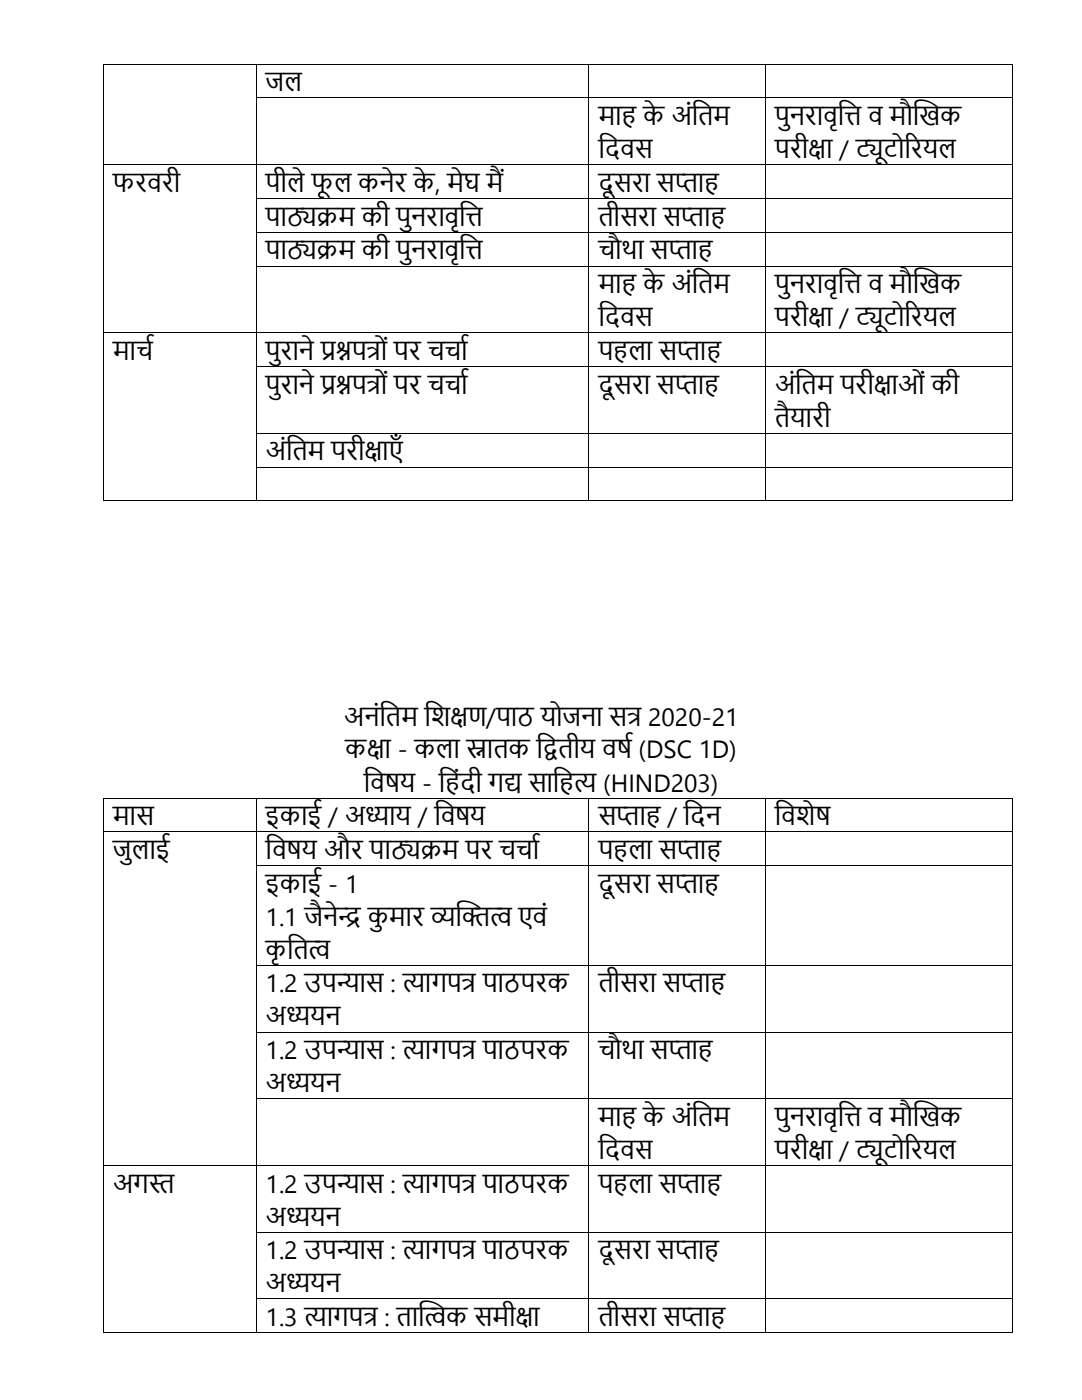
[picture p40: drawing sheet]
<svg xmlns="http://www.w3.org/2000/svg" width="216mm" height="279mm" viewBox="0 0 216 279" stroke-linecap="round" stroke-linejoin="round" font-family="sans-serif">
<defs><g id="words">
<g font-size="5">
<text x="53" y="18.2">जल</text>
<text x="119.4" y="25">मा</text>
<text x="128.3" y="25">केअंत</text>
<text x="139.3" y="25">िम</text>
<text x="154.6" y="25">पु</text>
<text x="157.6" y="25">नरावृत</text>
<text x="168.5" y="25">ि व मौख</text>
<text x="183.4" y="25">खक</text>
<text x="119.4" y="31.5">त</text>
<text x="120.7" y="31.5">दवस</text>
<text x="154.6" y="31.5">परीक</text>
<text x="161.3" y="31.5">्</text>
<text x="161.3" y="31.5">षा / टिोररयल</text>
<text x="170.8" y="31.5">्</text>
<text x="170.8" y="31.5">यू</text>
<text x="22.5" y="38.3">फरवरी</text>
<text x="53" y="38.3">पीले फूल कनेर के, मेघ मै</text>
<text x="100.3" y="38.3">ं</text>
<text x="119.4" y="38.3">दूसरा सप</text>
<text x="134.7" y="38.3">्</text>
<text x="134.7" y="38.3">ता</text>
<text x="53" y="45">पाठ</text>
<text x="57.2" y="45">्</text>
<text x="57.2" y="45">यिम की पु</text>
<text x="82" y="45">नरावृत</text>
<text x="92.9" y="45">ि</text>
<text x="119.4" y="45">िीसरा सप</text>
<text x="135.9" y="45">्</text>
<text x="135.9" y="45">ता</text>
<text x="53" y="51.8">पाठ</text>
<text x="57.2" y="51.8">्</text>
<text x="57.2" y="51.8">यिम की पु</text>
<text x="82" y="51.8">नरावृत</text>
<text x="92.9" y="51.8">ि</text>
<text x="119.4" y="51.8">चौथा सप</text>
<text x="133.4" y="51.8">्</text>
<text x="133.4" y="51.8">ता</text>
<text x="119.4" y="58.5">मा</text>
<text x="128.3" y="58.5">केअंत</text>
<text x="139.3" y="58.5">िम</text>
<text x="154.6" y="58.5">पु</text>
<text x="157.6" y="58.5">नरावृत</text>
<text x="168.5" y="58.5">ि व मौख</text>
<text x="183.4" y="58.5">खक</text>
<text x="119.4" y="65.1">त</text>
<text x="120.7" y="65.1">दवस</text>
<text x="154.6" y="65.1">परीक</text>
<text x="161.3" y="65.1">्</text>
<text x="161.3" y="65.1">षा / टिोररयल</text>
<text x="170.8" y="65.1">्</text>
<text x="170.8" y="65.1">यू</text>
<text x="22.5" y="71.8">माचष</text>
<text x="53" y="71.8">पु</text>
<text x="56" y="71.8">राने प् ्</text>
<text x="64" y="71.8">्नपत</text>
<text x="64" y="71.8">रश रों पर चचाष</text>
<text x="119.4" y="71.8">प ला सप</text>
<text x="135.1" y="71.8">्</text>
<text x="135.1" y="71.8">ता</text>
<text x="53" y="78.6">पु</text>
<text x="56" y="78.6">रानेप् ्</text>
<text x="64" y="78.6">्नपत</text>
<text x="64" y="78.6">रश रों पर चचाष</text>
<text x="119.4" y="78.6">दूसरा सप</text>
<text x="134.7" y="78.6">्</text>
<text x="134.7" y="78.6">ता</text>
<text x="154.6" y="78.6">अंत</text>
<text x="160" y="78.6">िम परीक</text>
<text x="174.3" y="78.6">्</text>
<text x="174.3" y="78.6">षाओं की</text>
<text x="154.6" y="85.1">िै</text>
<text x="157.7" y="85.1">यारी</text>
<text x="53" y="91.9">अंत</text>
<text x="58.3" y="91.9">िम परीक</text>
<text x="72.7" y="91.9">्</text>
<text x="72.7" y="91.9">षाएाँ</text>
<text x="68.6" y="144.8">अनंत</text>
<text x="77" y="144.8">िम त ्</text>
<text x="86" y="144.8">िक</text>
<text x="89.8" y="144.8">षण/पाठ योजना सत 2020-21</text>
<text x="125.1" y="144.8">्</text>
<text x="125.1" y="144.8">र</text>
<text x="68.9" y="151.4">कक</text>
<text x="73.2" y="151.4">्</text>
<text x="73.2" y="151.4">षा - कला स</text>
<text x="93.1" y="151.4">्</text>
<text x="93.1" y="151.4">नािक त</text>
<text x="108.3" y="151.4">ििीय वर</text>
<text x="123.1" y="151.4">्ष (DSC 1D)</text>
<text x="72.6" y="158">त्य - तंदी गद</text>
<text x="73.8" y="158">वर</text>
<text x="100.5" y="158">्</text>
<text x="100.5" y="158">य सातत</text>
<text x="114.6" y="158">्</text>
<text x="114.6" y="158">य (HIND203)</text>
<text x="22.5" y="164.7">मास</text>
<text x="53" y="164.7">इकाई / अध</text>
<text x="72.9" y="164.7">्</text>
<text x="72.9" y="164.7">याय / त्य</text>
<text x="87.9" y="164.7">वर</text>
<text x="119.4" y="164.7">सप</text>
<text x="123" y="164.7">्</text>
<text x="123" y="164.7">ता</text>
<text x="133.2" y="164.7">/ त</text>
<text x="137.7" y="164.7">दन</text>
<text x="154.6" y="164.7">त</text>
<text x="155.9" y="164.7">विेर</text>
<text x="162.7" y="164.7">्</text>
<text x="22.5" y="171.4">जु</text>
<text x="26.2" y="171.4">लाई</text>
<text x="53" y="171.4">त्य और पाठ</text>
<text x="54.3" y="171.4">वर</text>
<text x="78" y="171.4">्</text>
<text x="78" y="171.4">यिम पर चचाष</text>
<text x="119.4" y="171.4">प ला सप</text>
<text x="135.1" y="171.4">्</text>
<text x="135.1" y="171.4">ता</text>
<text x="53" y="178.2">इकाई - 1</text>
<text x="119.4" y="178.2">दूसरा सप</text>
<text x="134.7" y="178.2">्</text>
<text x="134.7" y="178.2">ता</text>
<text x="53" y="184.8">1.1 जै्</text>
<text x="64.5" y="184.8">नेन</text>
<text x="67.5" y="184.8">द</text>
<text x="67.5" y="184.8">्</text>
<text x="67.5" y="184.8">र कुमार व ित</text>
<text x="86" y="184.8">्</text>
<text x="86" y="184.8">यख ्</text>
<text x="97.8" y="184.8">व एवं</text>
<text x="53" y="191.3">कृत्</text>
<text x="58.5" y="191.3">ित</text>
<text x="61.6" y="191.3">व</text>
<text x="53" y="198.1">1.2 उपन</text>
<text x="67.2" y="198.1">्</text>
<text x="67.2" y="198.1">यास : त</text>
<text x="80.3" y="198.1">्</text>
<text x="80.3" y="198.1">यागपत</text>
<text x="92.1" y="198.1">्</text>
<text x="92.1" y="198.1">र पाठपरक</text>
<text x="119.4" y="198.1">िीसरा सप</text>
<text x="135.9" y="198.1">्</text>
<text x="135.9" y="198.1">ता</text>
<text x="53" y="204.6">अध</text>
<text x="57.1" y="204.6">्</text>
<text x="57.1" y="204.6">ययन</text>
<text x="53" y="211.4">1.2 उपन</text>
<text x="67.2" y="211.4">्</text>
<text x="67.2" y="211.4">यास : त</text>
<text x="80.3" y="211.4">्</text>
<text x="80.3" y="211.4">यागपत</text>
<text x="92.1" y="211.4">्</text>
<text x="92.1" y="211.4">र पाठपरक</text>
<text x="119.4" y="211.4">चौथा सप</text>
<text x="133.4" y="211.4">्</text>
<text x="133.4" y="211.4">ता</text>
<text x="53" y="218">अध</text>
<text x="57.1" y="218">्</text>
<text x="57.1" y="218">ययन</text>
<text x="119.4" y="224.7">मा</text>
<text x="128.3" y="224.7">केअंत</text>
<text x="139.3" y="224.7">िम</text>
<text x="154.6" y="224.7">पु</text>
<text x="157.6" y="224.7">नरावृत</text>
<text x="168.5" y="224.7">ि व मौख</text>
<text x="183.4" y="224.7">खक</text>
<text x="119.4" y="231.3">त</text>
<text x="120.7" y="231.3">दवस</text>
<text x="154.6" y="231.3">परीक</text>
<text x="161.3" y="231.3">्</text>
<text x="161.3" y="231.3">षा / टिोररयल</text>
<text x="170.8" y="231.3">्</text>
<text x="170.8" y="231.3">यू</text>
<text x="22.5" y="238">अगस</text>
<text x="29.7" y="238">्</text>
<text x="29.7" y="238">त</text>
<text x="53" y="238">1.2 उपन</text>
<text x="67.2" y="238">्</text>
<text x="67.2" y="238">यास : त</text>
<text x="80.3" y="238">्</text>
<text x="80.3" y="238">यागपत</text>
<text x="92.1" y="238">्</text>
<text x="92.1" y="238">र पाठपरक</text>
<text x="119.4" y="238">प ला सप</text>
<text x="135.1" y="238">्</text>
<text x="135.1" y="238">ता</text>
<text x="53" y="244.6">अध</text>
<text x="57.1" y="244.6">्</text>
<text x="57.1" y="244.6">ययन</text>
<text x="53" y="251.3">1.2 उपन</text>
<text x="67.2" y="251.3">्</text>
<text x="67.2" y="251.3">यास : त</text>
<text x="80.3" y="251.3">्</text>
<text x="80.3" y="251.3">यागपत</text>
<text x="92.1" y="251.3">्</text>
<text x="92.1" y="251.3">र पाठपरक</text>
<text x="119.4" y="251.3">दूसरा सप</text>
<text x="134.7" y="251.3">्</text>
<text x="134.7" y="251.3">ता</text>
<text x="53" y="257.9">अध</text>
<text x="57.1" y="257.9">्</text>
<text x="57.1" y="257.9">ययन</text>
<text x="53" y="264.7">1.3 त</text>
<text x="60.8" y="264.7">्</text>
<text x="60.8" y="264.7">यागपत</text>
<text x="72.5" y="264.7">्</text>
<text x="72.5" y="264.7">र : िाख</text>
<text x="84.7" y="264.7">त</text>
<text x="84.7" y="264.7">्</text>
<text x="84.7" y="264.7">वक समीक</text>
<text x="102.8" y="264.7">्</text>
<text x="102.8" y="264.7">षा</text>
<text x="119.4" y="264.7">िीसरा सप</text>
<text x="135.9" y="264.7">्</text>
<text x="135.9" y="264.7">ता</text>
</g>
</g></defs>
<g fill="#000">
<path d="M20.6 12.7h.1v.2h-.1z" fill-rule="evenodd"/>
<path d="M20.6 12.7h.1v.2h-.1z" fill-rule="evenodd"/>
<path d="M20.6 19.4h.1v.2h-.1z" fill-rule="evenodd"/>
<path d="M51.1 12.7h.1v.2h-.1z" fill-rule="evenodd"/>
<path d="M51.1 19.4h.1v.2h-.1z" fill-rule="evenodd"/>
<path d="M117.4 12.7h.2v.2h-.2z" fill-rule="evenodd"/>
<path d="M117.4 19.4h.2v.2h-.2z" fill-rule="evenodd"/>
<path d="M152.7 12.7h.1v.2h-.1z" fill-rule="evenodd"/>
<path d="M152.7 19.4h.1v.2h-.1z" fill-rule="evenodd"/>
<path d="M201.9 12.7h.1v.2h-.1z" fill-rule="evenodd"/>
<path d="M201.9 12.7h.1v.2h-.1z" fill-rule="evenodd"/>
<path d="M201.9 19.4h.1v.2h-.1z" fill-rule="evenodd"/>
<path d="M20.6 32.8h.1v.1h-.1z" fill-rule="evenodd"/>
<path d="M20.6 39.5h.1v.2h-.1z" fill-rule="evenodd"/>
<path d="M51.1 32.8h.1v.1h-.1z" fill-rule="evenodd"/>
<path d="M51.1 39.5h.1v.2h-.1z" fill-rule="evenodd"/>
<path d="M117.4 32.8h.2v.1h-.2z" fill-rule="evenodd"/>
<path d="M117.4 39.5h.2v.2h-.2z" fill-rule="evenodd"/>
<path d="M152.7 32.8h.1v.1h-.1z" fill-rule="evenodd"/>
<path d="M152.7 39.5h.1v.2h-.1z" fill-rule="evenodd"/>
<path d="M201.9 32.8h.1v.1h-.1z" fill-rule="evenodd"/>
<path d="M201.9 39.5h.1v.2h-.1z" fill-rule="evenodd"/>
<path d="M20.6 46.3h.1v.1h-.1z" fill-rule="evenodd"/>
<path d="M20.6 53h.1v.2h-.1z" fill-rule="evenodd"/>
<path d="M51.1 46.3h.1v.1h-.1z" fill-rule="evenodd"/>
<path d="M51.1 53h.1v.2h-.1z" fill-rule="evenodd"/>
<path d="M117.4 46.3h.2v.1h-.2z" fill-rule="evenodd"/>
<path d="M117.4 53h.2v.2h-.2z" fill-rule="evenodd"/>
<path d="M152.7 46.3h.1v.1h-.1z" fill-rule="evenodd"/>
<path d="M152.7 53h.1v.2h-.1z" fill-rule="evenodd"/>
<path d="M201.9 46.3h.1v.1h-.1z" fill-rule="evenodd"/>
<path d="M201.9 53h.1v.2h-.1z" fill-rule="evenodd"/>
<path d="M20.6 66.3h.1v.2h-.1z" fill-rule="evenodd"/>
<path d="M20.6 73.1h.1v.1h-.1z" fill-rule="evenodd"/>
<path d="M51.1 66.3h.1v.2h-.1z" fill-rule="evenodd"/>
<path d="M51.1 73.1h.1v.1h-.1z" fill-rule="evenodd"/>
<path d="M117.4 66.3h.2v.2h-.2z" fill-rule="evenodd"/>
<path d="M117.4 73.1h.2v.1h-.2z" fill-rule="evenodd"/>
<path d="M152.7 66.3h.1v.2h-.1z" fill-rule="evenodd"/>
<path d="M152.7 73.1h.1v.1h-.1z" fill-rule="evenodd"/>
<path d="M201.9 66.3h.1v.2h-.1z" fill-rule="evenodd"/>
<path d="M201.9 73.1h.1v.1h-.1z" fill-rule="evenodd"/>
<path d="M20.6 86.4h.1v.1h-.1z" fill-rule="evenodd"/>
<path d="M20.6 93.2h.1v.1h-.1z" fill-rule="evenodd"/>
<path d="M51.1 86.4h.1v.1h-.1z" fill-rule="evenodd"/>
<path d="M51.1 93.2h.1v.1h-.1z" fill-rule="evenodd"/>
<path d="M117.4 86.4h.2v.1h-.2z" fill-rule="evenodd"/>
<path d="M117.4 93.2h.2v.1h-.2z" fill-rule="evenodd"/>
<path d="M152.7 86.4h.1v.1h-.1z" fill-rule="evenodd"/>
<path d="M152.7 93.2h.1v.1h-.1z" fill-rule="evenodd"/>
<path d="M201.9 86.4h.1v.1h-.1z" fill-rule="evenodd"/>
<path d="M201.9 93.2h.1v.1h-.1z" fill-rule="evenodd"/>
<path d="M20.6 99.9h.1v.2h-.1z" fill-rule="evenodd"/>
<path d="M20.6 99.9h.1v.2h-.1z" fill-rule="evenodd"/>
<path d="M51.1 99.9h.1v.2h-.1z" fill-rule="evenodd"/>
<path d="M117.4 99.9h.2v.2h-.2z" fill-rule="evenodd"/>
<path d="M152.7 99.9h.1v.2h-.1z" fill-rule="evenodd"/>
<path d="M201.9 99.9h.1v.2h-.1z" fill-rule="evenodd"/>
<path d="M201.9 99.9h.1v.2h-.1z" fill-rule="evenodd"/>
<path d="M20.6 159.2h.1v.2h-.1z" fill-rule="evenodd"/>
<path d="M20.6 159.2h.1v.2h-.1z" fill-rule="evenodd"/>
<path d="M51.1 159.2h.1v.2h-.1z" fill-rule="evenodd"/>
<path d="M117.4 159.2h.2v.2h-.2z" fill-rule="evenodd"/>
<path d="M152.7 159.2h.1v.2h-.1z" fill-rule="evenodd"/>
<path d="M201.9 159.2h.1v.2h-.1z" fill-rule="evenodd"/>
<path d="M201.9 159.2h.1v.2h-.1z" fill-rule="evenodd"/>
<path d="M20.6 165.9h.1v.2h-.1z" fill-rule="evenodd"/>
<path d="M20.6 172.7h.1v.1h-.1z" fill-rule="evenodd"/>
<path d="M51.1 165.9h.1v.2h-.1z" fill-rule="evenodd"/>
<path d="M51.1 172.7h.1v.1h-.1z" fill-rule="evenodd"/>
<path d="M117.4 165.9h.2v.2h-.2z" fill-rule="evenodd"/>
<path d="M117.4 172.7h.2v.1h-.2z" fill-rule="evenodd"/>
<path d="M152.7 165.9h.1v.2h-.1z" fill-rule="evenodd"/>
<path d="M152.7 172.7h.1v.1h-.1z" fill-rule="evenodd"/>
<path d="M201.9 165.9h.1v.2h-.1z" fill-rule="evenodd"/>
<path d="M201.9 172.7h.1v.1h-.1z" fill-rule="evenodd"/>
<path d="M20.6 192.6h.1v.1h-.1z" fill-rule="evenodd"/>
<path d="M51.1 192.6h.1v.1h-.1z" fill-rule="evenodd"/>
<path d="M117.4 192.6h.2v.1h-.2z" fill-rule="evenodd"/>
<path d="M152.7 192.6h.1v.1h-.1z" fill-rule="evenodd"/>
<path d="M201.9 192.6h.1v.1h-.1z" fill-rule="evenodd"/>
<path d="M20.6 205.9h.1v.2h-.1z" fill-rule="evenodd"/>
<path d="M20.6 219.2h.1v.2h-.1z" fill-rule="evenodd"/>
<path d="M51.1 205.9h.1v.2h-.1z" fill-rule="evenodd"/>
<path d="M51.1 219.2h.1v.2h-.1z" fill-rule="evenodd"/>
<path d="M117.4 205.9h.2v.2h-.2z" fill-rule="evenodd"/>
<path d="M117.4 219.2h.2v.2h-.2z" fill-rule="evenodd"/>
<path d="M152.7 205.9h.1v.2h-.1z" fill-rule="evenodd"/>
<path d="M152.7 219.2h.1v.2h-.1z" fill-rule="evenodd"/>
<path d="M201.9 205.9h.1v.2h-.1z" fill-rule="evenodd"/>
<path d="M201.9 219.2h.1v.2h-.1z" fill-rule="evenodd"/>
<path d="M20.6 232.5h.1v.2h-.1z" fill-rule="evenodd"/>
<path d="M51.1 232.5h.1v.2h-.1z" fill-rule="evenodd"/>
<path d="M117.4 232.5h.2v.2h-.2z" fill-rule="evenodd"/>
<path d="M152.7 232.5h.1v.2h-.1z" fill-rule="evenodd"/>
<path d="M201.9 232.5h.1v.2h-.1z" fill-rule="evenodd"/>
<path d="M20.6 245.8h.1v.2h-.1z" fill-rule="evenodd"/>
<path d="M20.6 259.2h.1v.1h-.1z" fill-rule="evenodd"/>
<path d="M51.1 245.8h.1v.2h-.1z" fill-rule="evenodd"/>
<path d="M51.1 259.2h.1v.1h-.1z" fill-rule="evenodd"/>
<path d="M117.4 245.8h.2v.2h-.2z" fill-rule="evenodd"/>
<path d="M117.4 259.2h.2v.1h-.2z" fill-rule="evenodd"/>
<path d="M152.7 245.8h.1v.2h-.1z" fill-rule="evenodd"/>
<path d="M152.7 259.2h.1v.1h-.1z" fill-rule="evenodd"/>
<path d="M201.9 245.8h.1v.2h-.1z" fill-rule="evenodd"/>
<path d="M201.9 259.2h.1v.1h-.1z" fill-rule="evenodd"/>
<path d="M20.6 265.9h.1v.2h-.1z" fill-rule="evenodd"/>
<path d="M20.6 265.9h.1v.2h-.1z" fill-rule="evenodd"/>
<path d="M51.1 265.9h.1v.2h-.1z" fill-rule="evenodd"/>
<path d="M117.4 265.9h.2v.2h-.2z" fill-rule="evenodd"/>
<path d="M152.7 265.9h.1v.2h-.1z" fill-rule="evenodd"/>
<path d="M201.9 265.9h.1v.2h-.1z" fill-rule="evenodd"/>
<path d="M201.9 265.9h.1v.2h-.1z" fill-rule="evenodd"/>
</g>
<g fill="none" stroke="#000" stroke-width=".2">
<path d="M20.7 12.9v6.5M20.7 19.6v13.2M20.7 12.8h30.4M51.1 12.9v6.5M51.1 19.6v13.2M51.2 12.8h66.2M51.2 19.5h66.2M117.5 12.9v6.5M117.5 19.6v13.2M117.6 12.8h35.1M117.6 19.5h35.1M152.8 12.9v6.5"/>
<path d="M152.8 19.6v13.2M152.8 12.8h49.1M152.8 19.5h49.1M202 12.9v6.5M202 19.6v13.2M20.7 32.9v6.6M20.7 39.7v6.6M20.7 32.9h30.4M51.1 32.9v6.6M51.1 39.7v6.6M51.2 32.9h66.2M51.2 39.6h66.2"/>
<path d="M117.5 32.9v6.6M117.5 39.7v6.6M117.6 32.9h35.1M117.6 39.6h35.1M152.8 32.9v6.6M152.8 39.7v6.6M152.8 32.9h49.1M152.8 39.6h49.1M202 32.9v6.6M202 39.7v6.6M20.7 46.4v6.6M20.7 53.2v13.1"/>
<path d="M51.1 46.4v6.6M51.1 53.2v13.1M51.2 46.4h66.2M51.2 53.1h66.2M117.5 46.4v6.6M117.5 53.2v13.1M117.6 46.4h35.1M117.6 53.1h35.1M152.8 46.4v6.6M152.8 53.2v13.1M152.8 46.4h49.1M152.8 53.1h49.1"/>
<path d="M202 46.4v6.6M202 53.2v13.1M20.7 66.5v6.6M20.7 73.2v13.2M20.7 66.4h30.4M51.1 66.5v6.6M51.1 73.2v13.2M51.2 66.4h66.2M51.2 73.2h66.2M117.5 66.5v6.6M117.5 73.2v13.2M117.6 66.4h35.1"/>
<path d="M117.6 73.2h35.1M152.8 66.5v6.6M152.8 73.2v13.2M152.8 66.4h49.1M152.8 73.2h49.1M202 66.5v6.6M202 73.2v13.2M20.7 86.5v6.7M20.7 93.3v6.6M20.7 100h30.4M51.1 86.5v6.7M51.1 93.3v6.6"/>
<path d="M51.2 86.5h66.2M51.2 93.2h66.2M51.2 100h66.2M117.5 86.5v6.7M117.5 93.3v6.6M117.6 86.5h35.1M117.6 93.2h35.1M117.6 100h35.1M152.8 86.5v6.7M152.8 93.3v6.6M152.8 86.5h49.1M152.8 93.2h49.1"/>
<path d="M152.8 100h49.1M202 86.5v6.7M202 93.3v6.6M20.7 159.4v6.5M20.7 159.3h30.4M51.1 159.4v6.5M51.2 159.3h66.2M117.5 159.4v6.5M117.6 159.3h35.1M152.8 159.4v6.5M152.8 159.3h49.1M202 159.4v6.5"/>
<path d="M20.7 166.1v6.6M20.7 172.8v19.8M20.7 166h30.4M51.1 166.1v6.6M51.1 172.8v19.8M51.2 166h66.2M51.2 172.7h66.2M117.5 166.1v6.6M117.5 172.8v19.8M117.6 166h35.1M117.6 172.7h35.1M152.8 166.1v6.6"/>
<path d="M152.8 172.8v19.8M152.8 166h49.1M152.8 172.7h49.1M202 166.1v6.6M202 172.8v19.8M20.7 192.7v13.2M51.1 192.7v13.2M51.2 192.6h66.2M117.5 192.7v13.2M117.6 192.6h35.1M152.8 192.7v13.2M152.8 192.6h49.1"/>
<path d="M202 192.7v13.2M20.7 206.1v13.1M20.7 219.4v13.1M51.1 206.1v13.1M51.1 219.4v13.1M51.2 206h66.2M51.2 219.3h66.2M117.5 206.1v13.1M117.5 219.4v13.1M117.6 206h35.1M117.6 219.3h35.1M152.8 206.1v13.1"/>
<path d="M152.8 219.4v13.1M152.8 206h49.1M152.8 219.3h49.1M202 206.1v13.1M202 219.4v13.1M20.7 232.7v13.1M20.7 232.6h30.4M51.1 232.7v13.1M51.2 232.6h66.2M117.5 232.7v13.1M117.6 232.6h35.1M152.8 232.7v13.1"/>
<path d="M152.8 232.6h49.1M202 232.7v13.1M20.7 246v13.2M20.7 259.3v6.6M51.1 246v13.2M51.1 259.3v6.6M51.2 245.9h66.2M51.2 259.2h66.2M117.5 246v13.2M117.5 259.3v6.6M117.6 245.9h35.1M117.6 259.2h35.1"/>
<path d="M152.8 246v13.2M152.8 259.3v6.6M152.8 245.9h49.1M152.8 259.2h49.1M202 246v13.2M202 259.3v6.6M20.7 266h30.4M51.2 266h66.2M117.6 266h35.1M152.8 266h49.1"/>
</g>
<use href="#words"/>
</svg>
